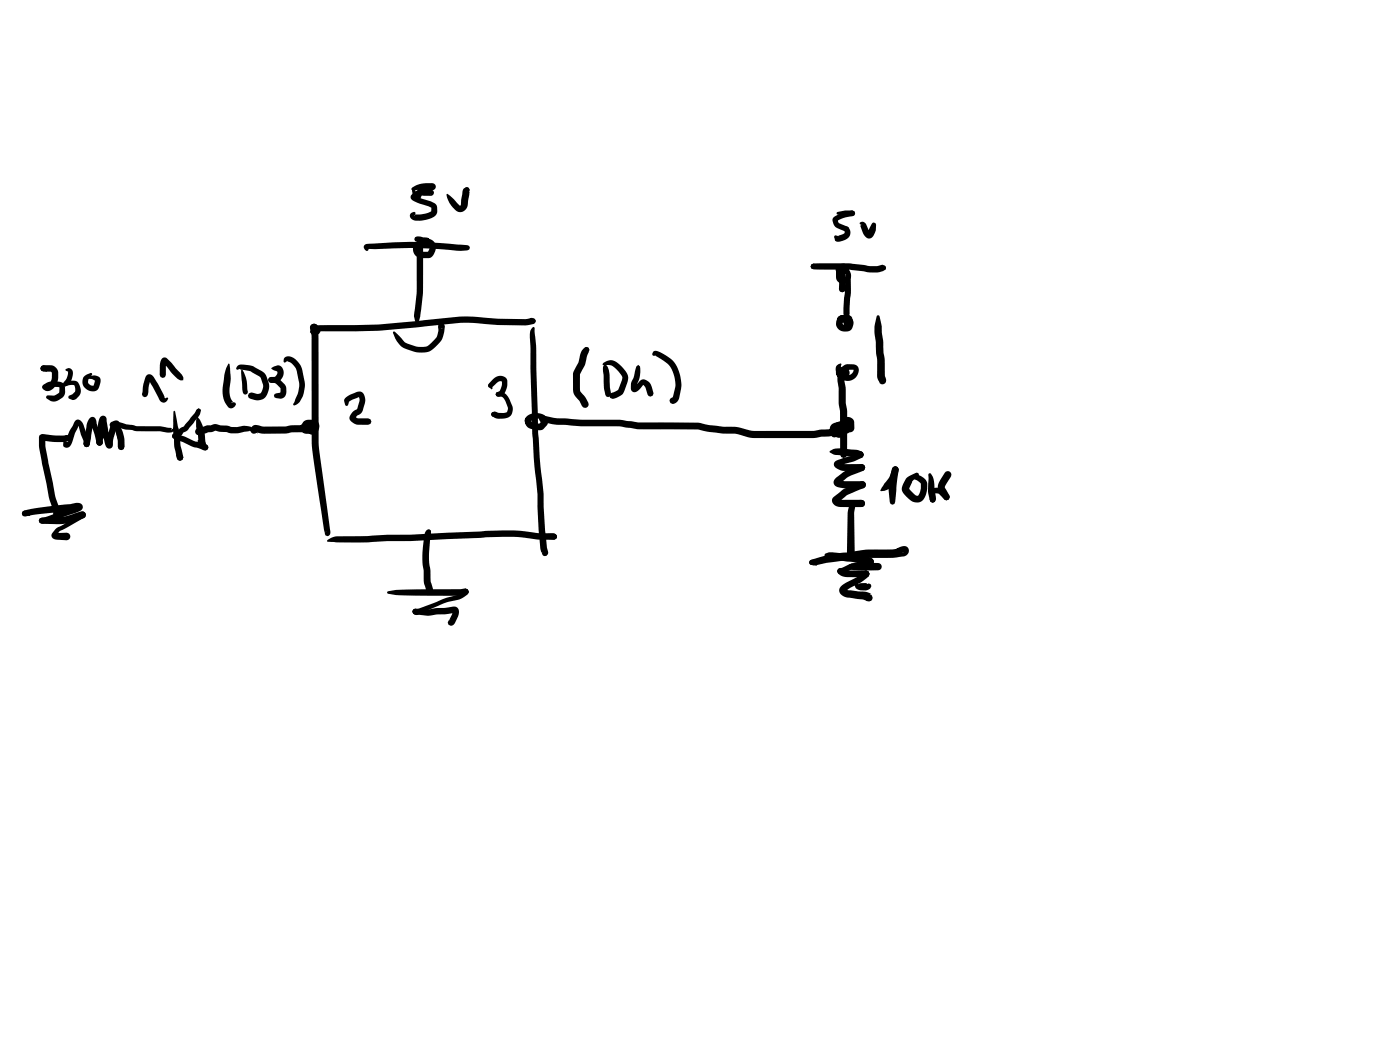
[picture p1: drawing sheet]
<svg xmlns="http://www.w3.org/2000/svg" width="285mm" height="214mm" viewBox="0 0 285 214" stroke-linecap="round" stroke-linejoin="round" font-family="sans-serif">
<g fill="#000">
<path d="M83.9 38.2a6.1 6.1 0 0 1 4-.9 .76 .76 0 0 1 .8 .7 .76 .76 0 0 1-.7 .8l-2 .6-1.4 1.1 .1-.4-.1-.2 1 .4 2 .7a1.83 1.83 0 0 1 1.5 1.9 1.83 1.83 0 0 1-1.7 1.7 4.2 4.2 0 0 1-3.4 .1 .8 .8 0 0 1-.5-1 .8 .8 0 0 1 1-.5l.1 .2-.3 .5 .2-.3 .1 .1a6.1 6.1 0 0 0 3.1-.6l.1-.9 .1 .1-2.7-.9a1.94 1.94 0 0 1-1.6-1.3 3.5 3.5 0 0 1 2-1.7l2.1-.8a.48 .48 0 0 0-.2 .5 .48 .48 0 0 0 .4 .4l-3.9 .3-.3-.3zM84 38.3a.95 .95 0 0 1 .7 1l-.1 .3-.3 .1-.2-.1-.2-.7zM84.5 39.3a6.1 6.1 0 0 1 3.2-.5l-.2 .1a.38 .38 0 0 0-.2 .4 .38 .38 0 0 0 .4 .3h-1.1l-.7-.2-.3 .1 .3-.1-.1 .7-.6 .8a1.19 1.19 0 0 1-.2-1.8 1.29 1.29 0 0 1 1.6-.2l.8-.2a.62 .62 0 0 1 .9 .5 .62 .62 0 0 1-.7 .7 5.9 5.9 0 0 1-3.1-.6zM90.9 39.6l.2-.1 .5 .4 2.1 2 .4-2.3a1.28 1.28 0 0 1 .9-1.5l.5 .2 .1 .4-.1 .4h.1l-.3 2.4a1.58 1.58 0 0 1-1.2 1.6 1.58 1.58 0 0 1-1.8-.8 5.6 5.6 0 0 1-1.4-2.7zM94.7 38.2l.3-.1 .5 .2 .1 .4-.7 .7-.3-.2v-.7l-.1 .1zM74.2 49.9l.3-.2a85.7 85.7 0 0 1 18.9 .1l1.7 .1 .4 .2 .2 .3-.2 .4-.4 .2-1.3 .1a105.4 105.4 0 0 0-17.5-.4h-1.5l.1-.4 .2 .4-.2 .3-.2 .1a.82 .82 0 0 1-.5-1.2zM84.5 48.3a2.27 2.27 0 0 1 1.8 .1l.8 .2a1.89 1.89 0 0 1 1.3 3 1.59 1.59 0 0 1-2 1 1.81 1.81 0 0 1-2-.8 1.81 1.81 0 0 1 .1-2.1l.7-.7a1.46 1.46 0 0 1 2.2-.2l-.2 .6-.2-.4v.2l-.8 .4-.9 1 .2 .6 1.7 .1h-.1l.3-.7v-.6l-2.1-.7a.89 .89 0 0 1-1-.6zM165.2 53.8l.7-.2h2.8a31.7 31.7 0 0 1 7 .3l1.3 .3a5.5 5.5 0 0 0 2.7-.3l.5 .3 .2 .3-.2 .4-.3 .2a5.2 5.2 0 0 1-3.8 .2l-3.2-.4h-7a.71 .71 0 0 1-.7-1.1zM165.2 53.8l.4-.1h.3v.4l.4 .4-.9 .3-.4-.5zM170.4 43.2l1.7-.3h.9a.87 .87 0 0 1 1.1 .5 1.12 1.12 0 0 1-1.5 .6l-2-.3-.3-.3zM170.3 54.3l.7-.2 1 .4a1.65 1.65 0 0 1 1.3 1.8 1.65 1.65 0 0 1-1.8 1.4h-.3a1.44 1.44 0 0 1-1-1.9 1.7 1.7 0 0 1 1.8-2.1 .81 .81 0 0 1 .5 1.1l-.2 .5-.2 .1-.2-.1-.2-.5h-.2l.3 .2-.3 1.4a.6 .6 0 0 0 .8-.2 .6 .6 0 0 0-.1-.7l-1.2-.4h.2l.1-.3 .2 .4h-.3l.7-.4v.3l.3 .2-.1 .6v3l-.2 .4-.4 .2-.5-.2-.2-.4 .1-3a1.34 1.34 0 0 1 1.2-1.6h.1a.67 .67 0 0 1 .6 .6 .67 .67 0 0 1-.4 .7 1.28 1.28 0 0 1-1.4 .6l-.6-.6a1.03 1.03 0 0 1-.1-1.3zM172.3 55.3l.2-.1 .3 .1v.5l-.4 .1-.2-.2z"/>
<path d="M172.3 55.3a.73 .73 0 0 1 .9 .8 32.5 32.5 0 0 1-.2 6.6v3a.32 .32 0 0 0-.3-.4 .32 .32 0 0 0-.4 .3v-.7l.4 .5h-1.1v.6l.3 .1h.5l-.1 .2 .1-.6 .2 .2-1.2-.4 .2-.1-.4 .9-.3 .1a1.07 1.07 0 0 1-.5-1.4 .97 .97 0 0 1 1.3-.7l1.2 .3a1.58 1.58 0 0 1 .1 2.7 2.02 2.02 0 0 1-2.7-.9 1.7 1.7 0 0 1 1.3-2.2h.6a1.06 1.06 0 0 1 1.2 .3 1.06 1.06 0 0 1 .1 1.1 .9 .9 0 0 1-.8 1 .9 .9 0 0 1-.9-.9l-.1-3 .3-3.2 .1-3.3 .1-.4h.1l-.1-.3zM169.9 48l.3-.1 .7 .2-.3-.1 1.3-.5 .1-.3-.2-.6 .2-.3a.83 .83 0 0 1 1.1 .7 1.67 1.67 0 0 1-1.4 2l-.5 .1a.9 .9 0 0 1-1.1-.1 .9 .9 0 0 1-.2-1zM169.7 44.3l1.6-.9 2.1-.5 .5 .1 .2 .4-.1 .4-.4 .2-1.8 .4-1.4 .6 .1-.3 .3 .7 2 .9 .1 .3-.2 .4-.5 .1-1.6-.6a1.71 1.71 0 0 1-.9-2.2zM175.1 45.3l.6-.1 .6 .3 .9 1.8h-.5l.9-1.9 .3-.1 .3 .1 .2 .5a2.68 2.68 0 0 1-1.1 2.6 1.38 1.38 0 0 1-1.6-1l-.5-1.5 .2-.2-.3-.1zM179.5 54.3l.4-.3 .3 .2 .2 .3-.2 .4-.3 .2-.4-.4zM8.9 78.3l1.3-.6 2.2 .1 .5 .3 .3 .4 .1 1.3a1.55 1.55 0 0 1-.7 1.2l-.6 .4a1.87 1.87 0 0 1-1.6 .3l-1-.6 .1-.5 1.6-.1 .9-.5 .1-1.2 .1 .1-1.9-.1-1.1 .6-.4-.2-.2-.4zM8.4 74.5l.6-.1a2.88 2.88 0 0 1 2 .2l.5 .4a3.6 3.6 0 0 1-.7 4.2 1.26 1.26 0 0 1-2.2-.4l.2-.4 .4-.1 .5 .1a1.66 1.66 0 0 0 .9-1.5v-1l-.2-.2h-1.5l-.5-.2-.2-.5zM8.4 74.5l.5-.2 .4 .2 .2 1.2-1.1-.2-.2-.5zM12.9 78a2.83 2.83 0 0 1 3-.1 2.23 2.23 0 0 1 .2 2.7l-.6 .6-.4 .2-.3 .1-.8-.4-.1-.2 .1-.3 .8-.3 .5-.6-.1-1.3h-.9l-1 .3-.4-.2-.1-.3zM13.4 75.1l.5-.2a1.08 1.08 0 0 1 .9 1.7l-.4 1.1a1.99 1.99 0 0 1-1.1 1l-.4-.2-.1-.3 .1-.3a3.1 3.1 0 0 0 1-2.1v-.1l-.5-.2zM17.1 76.6l1.3-.7 .3 .1v.4l-.7 .9a.9 .9 0 0 0 1.1 1.2l.2-1.1 .1 .2-.5-.4-.8-.1-.1-.2a1.49 1.49 0 0 1 2.5 .4l-.3 1.5a1.73 1.73 0 0 1-3 0 1.81 1.81 0 0 1-.1-2.2zM33 73a1.04 1.04 0 0 1 1.5 .5l2.5 2.8 .3 .7v.4l-.5 .1a8.1 8.1 0 0 1-2.8-2.8l-.8-.9a.5 .5 0 0 0 .7 0l-.1 .6v1.9l-.2 .5-.5 .2-.4-.2-.2-.5 .1-2.3z"/>
<path d="M46.5 74.1l.1-.1 .1 .2a14.9 14.9 0 0 1 0 5.5l.2 1.3 .6 1h-.4l.5-.1 .3 .1a.8 .8 0 0 1-.4 1 .8 .8 0 0 1-1.1-.2 5 5 0 0 1-1.1-3.9 11.6 11.6 0 0 1 1.2-4.8zM48.4 74.5l.8-.3 2.4 .4 2.3 1.4 .3 .5 .4 1.2a3.2 3.2 0 0 1-1.2 3.6l-.9 .2-.6-.1-1.2-.4-.2-.4 .2-.5 .4-.2 1.4 .3 .5-.1 .2-.2 .4-1.4-.6-1.7-1.9-1.2-2.3-.5-.4 .2-.2-.1-.1-.2zM49.2 75.2a7.2 7.2 0 0 1 1.2 4.4l-.1 .6-.3 .1-.5-.3-.4-4v-.7zM54.8 76.9a2.3 2.3 0 0 1 2.6 .8l.8 1.1v1.5l-.2 .5-.5 .3h-1.3l-.3-.2-.1-.3 .1-.4 1.2-.3v-.8l-1.1-1.1-1.2-.2-.2-.4zM55.4 74.8a1.54 1.54 0 0 1 1.8-.2 2.05 2.05 0 0 1 .2 2.4 2.05 2.05 0 0 1-2.2 1l-.4-.2-.2-.4a1.03 1.03 0 0 1 1.3-.7h.1a.85 .85 0 0 0 .4-1.1l.2 .1-1.2-.5-.2-.2zM57.9 72.8a2.04 2.04 0 0 1 2.8 1 3.7 3.7 0 0 1 1 2.2 6.3 6.3 0 0 1-.9 6l-.3 .3a.52 .52 0 0 1-.8 0l.9-2.1 .3-1.5-.4-2.5a3.1 3.1 0 0 0-1.3-2.3l-.7-.5-.5 .4h-.2l-.1-.3zM63.3 66.2l.6-.3 .4 .1 .9 .6a1.17 1.17 0 0 1-.5 1.6 1.17 1.17 0 0 1-1.6-.6l.1-.4 .4 .3a.84 .84 0 0 1-.3-1.3zM64 66.4l.7-.2a173.8 173.8 0 0 0 19.9-.8l9-.9h3.6a64.3 64.3 0 0 0 10.2 .4l1-.2-.3 .2 .4-.1 .4 .1 .2 .5-.4 .5-1.1 .3a68.5 68.5 0 0 1-11.4-.5h-2.5l-7.3 .8a132.2 132.2 0 0 1-21.7 1h-.2l.2-.2-.4 .2-.4-.2-.2-.4zM63.2 66.3a.84 .84 0 0 1 1.2-.3 .84 .84 0 0 1 .2 1.2l.1-.4 .1 2.1 .1 21.4 2.3 17.4a1 1 0 0 1-.5 1.4l-.4-.1-.2-.4 .1-.3 .3-.2-.4 .4-.1-.6-2.5-17.1-.1-22.3-.3-1.7zM63.9 66.5l.4-.1 .3 .1 .2 .2-.1-.1-.1 .2 .3 .2v.3l-.4 .2-.5-.1-.3-.5zM80.1 67.5l.3 .1 2.3 2.2a6.4 6.4 0 0 0 3.8 .8l.8-.3 1.6-1.7 .3-1.2v-.9a.59 .59 0 0 0 .9 .3l-.4 .2-.4-.2-.1-.4 .2-.4a.7 .7 0 0 1 .7-.2 .7 .7 0 0 1 .5 .7 5.3 5.3 0 0 1-2.6 4.7 4.4 4.4 0 0 1-3.7 .4 5.9 5.9 0 0 1-2.7-1.2l-1.1-1.5-.5-1.1zM85 49.4l.5-.2 .5 .2 .1 .5v2.5a56.8 56.8 0 0 1-.5 12l-.5 1.5h-.4l-.1-.2a3.9 3.9 0 0 1-.1-2.8l.3-3.2v-9.8z"/>
<path d="M100.4 77.2a1.64 1.64 0 0 1 1.5-.7 1.64 1.64 0 0 1 1.4 1.1 2.74 2.74 0 0 1-1.4 3.1 .58 .58 0 0 1-.7-.1 .58 .58 0 0 1-.2-.7l.8-.4 .4-1v-.8a.85 .85 0 0 0-1.1 .3l-.9 .9-.4 .1-.3-.1-.1-.4 .1-.3zM99.5 78.2l.3-.1 .4 .2 .1 .8-.2 .2-.7-.6zM101 79.9a2.14 2.14 0 0 1 1.7 .2l.8 .9 .7 1.4a1.88 1.88 0 0 1-1.8 2.8h-1.4l-.9-.5-.1-.3a.86 .86 0 0 1 1.4-.4l1.2 .1 .6-.2 .2-.8-.3-1a1.37 1.37 0 0 0-1.2-1.4l-.9-.1-.1-.3zM107.9 64.8a.71 .71 0 0 1 .9 .1 .71 .71 0 0 1 .1 .9l-.4 .1-.4-.1-.2-.4 .2 .2-.3-.5zM108.3 66.7l.3-.1 .3 .2 .3 3.5 .2 10.9a165.2 165.2 0 0 0 1.3 19.8l.3 6.9 .3 3.5 .3 1.2-.2 .4-.5 .2-.4-.2-.2-.4 .2-.3-.2 .3-.3-1-.3-3.6-.3-7.3a253.2 253.2 0 0 1-1.4-28.9l-.1-3.9 .1-.7zM119.1 70.8l.3-.2 .4 .2 .2 .4v.2l-.4 .2-.5 .5v-.7l-.2-.4zM118.8 71l.6-.4 .4 .2a2.02 2.02 0 0 1-.3 1.7 7.9 7.9 0 0 1-1.5 3.8l.1-.1v3.5l1 1.1 .7 1.2a.73 .73 0 0 1-.3 1 .73 .73 0 0 1-1-.3l-.5-1-1.2-1.5a6.5 6.5 0 0 1-.1-3v-1.3l1.1-2.1a5.3 5.3 0 0 1 1-2.8zM122.8 73.9l.6-.3a2.26 2.26 0 0 1 2.8 .7l.6 .6a2.6 2.6 0 0 1 .9 3l-.6 1.6-.5 .9-1.6 .8h-.3l-.5-.2-.2-.4 .2-.5 1.7-.7 .8-2.5a5.2 5.2 0 0 0-2.3-2.5h-1.5l-.2-.3zM123 74.2a.43 .43 0 0 1 .7 .4 5.9 5.9 0 0 1 .4 3l.3 2.7-.2 .4-.4 .2-.4-.2-.4-1.4-.1-2.8a2.69 2.69 0 0 1 0-2.1zM129.6 74.6l.3-.3 .4 .3a5.3 5.3 0 0 1-.6 3.6v.9l-.2-.3-.4-.1 .6-.5a1.53 1.53 0 0 1 1.6-.9 1.53 1.53 0 0 1 1.3 1.3l.5 1.5-.2 .5-.5 .2-.3-.2-.3-.3-.4-1.4-.5-.6h.2l-.6 .6a1.4 1.4 0 0 1-1.8 .8 2.73 2.73 0 0 1-.1-2 5.9 5.9 0 0 0 .9-2.8zM133 71.6l.4-.2a6.6 6.6 0 0 1 5.3 6.7l-.4 2.9a1.62 1.62 0 0 1-1.1 1.2l-.7-.1-.2-.5 .1-.4 .6-.4 .5-2a5.9 5.9 0 0 0-3.8-6.2l-.3-.2 .2-.1-.4 .2-.3-.1-.1-.3zM170.4 74.4l.8-.4 .1 .1-.1 .9a1.3 1.3 0 0 0 1.2 1.4 1.3 1.3 0 0 0 1.4-1.1h-1.2l-.4 .5-.8 .4 .2-.3-.1-.2h.3a.36 .36 0 0 0 .3 .5h-.6l.3-.3 .1 1.5a15 15 0 0 1 .3 4.8l.3 1.5v8.9l-.2 .5-.5 .2-.5-.2-.2-.5-.1-8.8-.2-1.7a19.3 19.3 0 0 0-.3-5.1 2.17 2.17 0 0 1 .3-1.8 1.34 1.34 0 0 1 2.2 .7 1.38 1.38 0 0 1-1.6 1.2 1.38 1.38 0 0 1-1.2-1.5 2.38 2.38 0 0 1 1.5-1.1l.5-.3h.5a1.85 1.85 0 0 1 2 .6 2.29 2.29 0 0 1-2.4 2.7 2.29 2.29 0 0 1-1.9-3.1z"/>
<path d="M178.6 64.3h.4l.5 1.9 .4 5.8a14.7 14.7 0 0 1 .3 4.5l.2 1a.76 .76 0 0 1-.4 .7 .76 .76 0 0 1-.9-.1l-.4-1-.1-.6a12.9 12.9 0 0 0-.2-4.2l-.4-5.8zM8.1 88.6l.5-.2 .4 .2 .2 .5 .1 2.3 1.5 7.3a16.4 16.4 0 0 0 1.3 4.8v.3a1.58 1.58 0 0 1-.1 1.5l-.5 .3-.4-.2-.2-.4 .2-.4-.3 .4-.1-1.4a16.6 16.6 0 0 1-1.2-5l-1-4.4a15.5 15.5 0 0 1-.6-5zM8.1 88.6l.8-.2 2.3 .3 2.6-.1 .6 .2 .5 .5-1 .4a1.5 1.5 0 0 1-1.5 .3l-3.8-.3-.5-.2-.2-.4zM15.4 85.6a1.15 1.15 0 0 1 1.6 .9l1.3 3.5a.83 .83 0 0 1-.7 1 .88 .88 0 0 1-.6-1.1l-1-3.1-.3-.4 .4-.1-.9 2-.5 1.6a1.19 1.19 0 0 1-1.6 1.1l-.2-.1a1.15 1.15 0 0 1 .2-1.2l.7 .2a.37 .37 0 0 0-.6-.1zM17.2 90l.5-.2-.1 .6 .1-.6 .4 .2 .2 .4-.2 .5-.5 .1v-.6v.6l-.4-.2-.2-.4zM18.3 85.1a.9 .9 0 0 1 1.1 0 .9 .9 0 0 1 .3 1l1.2 3.8-.2 .7-.4 .2-.6-.4-1.2-4.6 .3 .2 .4-.1-.4 .8-.5 3.7-.2 .5-.5 .1-.4-.1-.2-.6 .6-3.8zM20.4 84.9a.81 .81 0 0 1 1.1-.1 .81 .81 0 0 1 .2 1l.4 2.4 .6 2.1a.57 .57 0 0 0-.6-.2 .57 .57 0 0 0-.4 .4l.1-1.5 .7-2.4a.97 .97 0 0 1 .8-.9 .97 .97 0 0 1 1 .4l.3 1.7 .6 1.7 .1 1.5-.2 .4-.4 .2-.5-.2-.2-.4v-1.2l-.8-3.5a.55 .55 0 0 0 .6 .5l-.8 3.1a.96 .96 0 0 1-1.1 1.4l-.3-.4-.3-.7-.7-4.7a.47 .47 0 0 0 .4 .4 .47 .47 0 0 0 .4-.2l-.2 1.1a5.2 5.2 0 0 1-.3 2.8v.1a.88 .88 0 0 1-.6 1.1l-.5-.2a2.13 2.13 0 0 1 0-1.9l.2-2.4zM23.7 87.2l.4-.4 .5 .4a2.35 2.35 0 0 1 .7 1.8v1.3a1.1 1.1 0 0 1-.6 1.3 1.1 1.1 0 0 1-.7-1.3v-.8l-.4-1.7zM29.9 76.4a.99 .99 0 0 1 1.4 .4l2 3.6 .2 .5h-.1l.2 .2 .4-.2 .2 .2a.95 .95 0 0 1-.9 .9 .95 .95 0 0 1-1-.9l-2.1-3.8 .5-.1-.5 2.1a1.28 1.28 0 0 1-.7 1.6l-.4-.2-.2-.4 .3-2.1 .4-1.2zM22.5 86l.2-.1a4.5 4.5 0 0 1 3 .5l2.2 .4h1.8a17.2 17.2 0 0 1 5.2 .4v.4v-.3h.3a.43 .43 0 0 1 .1 .6 .43 .43 0 0 1-.6 .2l-2.2-.3h-4.9l-3.9-.8h-.6l.3-.1 .1-.3-.2 .4-.4 .2-.4-.2-.2-.4zM35.3 83.8l.2-.2 .2 .2 .8 4 .3 2.9 .5 2.4-.2 .5-.4 .2a.82 .82 0 0 1-.8-.8 10.7 10.7 0 0 1-.5-3.7l-.2-1.9zM35.2 88.4l.4-.2 .4 .1 .1 .4-.2-.4 1.7 .6 2.2 1 1.5 .4 .5 .2-.4 .1 .4-.1 .4 .2 .2 .4a.92 .92 0 0 1-1.6 .3l-1.5-.4-2.1-1-1.2-.4a1.19 1.19 0 0 1-1-.7z"/>
<path d="M36 92.4l.2-.1 .9 .4 .2 .4-.2 .5-.4 .2-.5-.2-.4-.9zM40.1 84.9a6.3 6.3 0 0 1 1.6 4l.1 1a.87 .87 0 0 1-.5 1.3l-.4-.1-.1-.4 .1-.3-.2 .3-.2-.3-.2-2a6.4 6.4 0 0 1-.2-3.5zM40.2 83.3l.3-.1 .3 .3-.3 1-.5-.8zM40.5 87.1a.73 .73 0 0 1 .7 .8 .73 .73 0 0 1-.7 .7l-.6-.7zM40.1 83.4l.3-.2 .3 .1 .2 .3-.3 1-2.3 2.9-.9 .6-.3 .3a1.52 1.52 0 0 1-1.5 .9l.4-.1-.4 .1-.4-.1-.2-.4 .2-.4 .7-.2h-.1l.8-.9 .9-.5zM41 90l.2-.1 .6 .6-.1-.2 .2 .4-.2 .4-.4 .1-.4-.1-.1-.3zM40.3 89.6a1.54 1.54 0 0 1 1.3 .6l.6 .4 .2 .5-.2 .4-.4 .2-.4-.2-.2-.4 .2 .4-.7-.7-.5-1zM39.9 87.4l.8-.5h.8l.7-.3h.7l.8-.3 1.2 .3 1.4 .1 .9 .2 1.1 .1a4.3 4.3 0 0 1 2.5-.2 .53 .53 0 0 1 .6 .5l1.1 .9-1.7-.5-2.3 .5h-1.3l-3.4-.5h.1l-2.2 .6h-.7l.1-.1a.75 .75 0 0 1-1.1 .3 .75 .75 0 0 1-.1-1.1zM51.3 86.8a1.19 1.19 0 0 1 1.4-.2l1 .3 4.5-.1 1.2-.2 2.8-.1-.1 .1a1.51 1.51 0 0 1 2.4 .7 1.15 1.15 0 0 1-1.3 1 1.91 1.91 0 0 1-1.6-.3 1.56 1.56 0 0 1-.2-1.7 1.56 1.56 0 0 1 1.4-.8 2.14 2.14 0 0 1 1.8 .2 1.59 1.59 0 0 1 .2 1.9 1.59 1.59 0 0 1-1.6 .8l-.4-.3-.2-.6a1.06 1.06 0 0 1 .9-1.5l.5 .4-.4 .5 .4-.2v.6l-.5-.2 .2-.4 .2 .1h-1.1l-.3 .5 .1-.3-.2-.1h.9a.51 .51 0 0 0 0 .8h-.3l-.7 .3h-2.9l-1.2 .3h-4.5l-1.7-.2 .4-.2a.74 .74 0 0 1-1 .4 .74 .74 0 0 1-.3-1.1zM70.3 81a6.6 6.6 0 0 1 3.1-1.3 1.97 1.97 0 0 1 .8 2.6l-.4 1.3a1.56 1.56 0 0 1-1 1l-.5 .6v-.4l.6 .4h2.1l.4 .2 .2 .4-.2 .5-.4 .2h-2.1a1.72 1.72 0 0 1-1.7-1.6l.6-1 .9-.7 .5-1.6-.1-.8h.1l-1.3 .5-.8 .5v-.2l-.3 1h-.5a1.31 1.31 0 0 1-.2-1.3zM100.2 84l.3-.1 .3 .1-.3 .4 .3-.4 .2 .4-.1 .3-.4 .2-.3-.1 .3-.4-.3 .4-.2-.4zM100.2 84l.3-.1 .5 .3v.3l-.5 .4-.3-.2-.2-.3z"/>
<path d="M107.2 84.8a2.87 2.87 0 0 1 4.1 .2 2.03 2.03 0 0 1-1 2.2 2.03 2.03 0 0 1-2.4-.2 1.35 1.35 0 0 1-.8-1.9l.4-.2 .7 .2v.3l-.7 .2 .1-.1a2 2 0 0 0 2.2 .9l.5-.9a1.77 1.77 0 0 0-2.1 .2l.2 .3 1.5 .3-.1 .1 .5-.6v.4l-.5-.7 .2-.7 .5-.2 .4 .2 .2 .4-.1-.2a1.21 1.21 0 0 1-.1 2.1 1.76 1.76 0 0 1-2.2 .4l-.4-.1a1.6 1.6 0 0 1-1.1-2.6zM109.9 84.9a.92 .92 0 0 1 1.2-.2l2.5 .5a136.6 136.6 0 0 0 13.1 .3l3.2 .5 12.2 .1a28.8 28.8 0 0 0 7.5 .8l2 .5a10.7 10.7 0 0 0 4.6 .3h9.4l1.5-.2 1.6-.1 .7-.2 1.3-.1 2.3-.5-.3 .2-.2 .3v-1.1l.2 .4-.5 .6 .1-.1-.1 .2a.67 .67 0 0 0-.4-.6 .67 .67 0 0 0-.7 .2l.1 .3 .3 .1-.3 .2-.4 .7-.1-.5 .3 .2-.5 .1 .3-.5 .1 .2h-.6l.2-.2 .1 1.3a.87 .87 0 0 1-1 .3 .87 .87 0 0 1-.6-.8v-.9a1.65 1.65 0 0 1 1.6-1.2 1.65 1.65 0 0 1 1.6 1.4 1.45 1.45 0 0 1-1.9 1.6 1.22 1.22 0 0 1-.8-1.7l.4-.8a1.55 1.55 0 0 1 2.5-.2 1.22 1.22 0 0 1-.9 1.7 1.15 1.15 0 0 1-.5-2l.4-.5a1.38 1.38 0 0 1 1.5-.6 1.38 1.38 0 0 1 1 1.1v1.3a.98 .98 0 0 1-1 .7h.1l-.5 .2-.8 .1h.1l-.8 .3-5.3 .6h-11a10 10 0 0 1-4.6-.8 31.5 31.5 0 0 1-7.7-.9l-12.4-.1-3.5-.6a124.6 124.6 0 0 1-13-.3l-3.5-.8-.2-.4zM169 91.8a3.7 3.7 0 0 1 3-.4l2.4 .2 .8 .3a.84 .84 0 0 1 .7 .7l-.2 .5-.5 .2-1-.3-3-.3a3.1 3.1 0 0 1-2.3-.7zM170 94l1.7-.7 1.8-.5 1.7-.9 .5 .2 .2 .5-.1 .3-.3 .3a10.7 10.7 0 0 1-3.5 1.2l-1.1 .5a.56 .56 0 0 0 .1-.7l.7 .3h3.8l.5 .2 .2 .5-.3 .5-.5 .2h-3.1a2.85 2.85 0 0 1-2.5-1.1zM169.6 101.3l.2-.1a11.3 11.3 0 0 1 4.5-2.8l1-.4a.74 .74 0 0 1 1 .7l-.1 .4-.4 .3-1.6 .6a8 8 0 0 0-3.4 2.2l-.1 .1 .1-.6 .4 .1h4.1a.75 .75 0 0 1 .8 .7 .75 .75 0 0 1-.8 .7h-2.2a5.7 5.7 0 0 1-2.9-.2l-.4-.3a1.02 1.02 0 0 1-.2-1.4zM170.1 97.4l1.4-1.1a11.4 11.4 0 0 1 3.5-1.6l.4-.2 .5 .2 .3 .5-.3 .6-3.1 1.3-1.7 1.3v-.2l-.2-.4 1.2 .2h3a.82 .82 0 0 1 1 .2 .82 .82 0 0 1 0 1l-.5 .2h-1.1a11.1 11.1 0 0 1-4.1-.3 .98 .98 0 0 1-.7-.7 .98 .98 0 0 1 .4-1zM181.8 95.1l.5-.2a1.03 1.03 0 0 1 .4 1.7 5.1 5.1 0 0 1-2.1 3.1l-1.2 .3-.2-.1 .7-1.2a6.2 6.2 0 0 0 1.7-3.1zM181.9 95l.4-.1 .5 .2 .2 .5-.7 6.6-.2 .4-.4 .2-.4-.2-.1-.4-.3-2.5 .5-3.6 .2-.7zM184.6 97.3l1.9-1 .5 .1 .1 .3-.2 .3-1.2 1.1-.6 1.5v-.2l1.2 1.4 .6 .1 .5-.9 .1-1.5-.5-.5-.8-.4a.6 .6 0 0 1-.3-.7l.7-.2a2.28 2.28 0 0 1 2.2 1.9 4.9 4.9 0 0 1-.8 3.1 1.91 1.91 0 0 1-2.8 0 3.5 3.5 0 0 1-1.6-2.1l.3-1zM189.1 96.4l.2-.1a2.59 2.59 0 0 1 .9 2.3l.1 1.5a2.43 2.43 0 0 1 0 2.1l-.4 .2-.4-.2-.3-.7a9.1 9.1 0 0 1-.1-4.2zM4.6 104.2l.3-.2a43.3 43.3 0 0 1 8.2-1.3l2.3-.3a.92 .92 0 0 1 1.3 .4 .92 .92 0 0 1-.4 1.2l-6 2.1a2.52 2.52 0 0 1-2.2 .4l-.2-.5 .2-.4 1.9-.6 5.7-2.2a.6 .6 0 0 0 .2 1l-2.2 .3a46.6 46.6 0 0 0-8.5 1l-.6-.1-.2-.4zM4.6 104.1l.7-.1 .8 .9-1.2 .2-.3-.2-.2-.3z"/>
<path d="M8.1 105.6l.6-.2 4.3-.2 3.8-1.1a.72 .72 0 0 1 .7 .7l-.2 .5-.4 .2-1.5 .5a9.7 9.7 0 0 1-3.6 .7l-3.3-.1-.4-.1-.2-.5zM11.1 104.6h.3l.4 .2-.2-.3 .3 .2 .2 .3-.2 .4-.5 .2a.69 .69 0 0 1-.3-1zM11.4 107.7l1.6-.9 3.1-2.3a.73 .73 0 0 1 1.1-.2 .73 .73 0 0 1 0 1.1l-5 2.7-.6 1.1v-.4l-.2-.2 2.2-.1a.77 .77 0 0 1 .7 .7 .77 .77 0 0 1-.8 .8l-2-.1a.87 .87 0 0 1-.9-.5 .87 .87 0 0 1 .1-.9zM66.7 109.9a4.6 4.6 0 0 1 3.5-.7l4.6-.1 4.1-.2h4.7l14.2-.7a35.6 35.6 0 0 1 7.6-.2l.7 .1a31.3 31.3 0 0 0 6.8 .5l.4 .4 .1 .3-.2 .4-.4 .2-.3-.1 .1 .1a28.1 28.1 0 0 1-6.6-.5l-1.4-.1a33.8 33.8 0 0 0-6.8 .2l-14.2 .7h-4.7l-4.1 .2h-6.2l-1.9-.1-.1-.2zM87 107.9l.3-.1 .3 .1 .1 .3v.6l-.2 .1-.6-.4zM86.8 108l.5-.2 .3 .1 .2 .4-.2 .3-.2 .1 .3-.1-.3 2.8a17.7 17.7 0 0 0 .2 5.2 7.4 7.4 0 0 0 .6 3.6l-.2 .8-.5 .2-.4-.2-.3-.5a10.1 10.1 0 0 1-.6-4.7 16.8 16.8 0 0 1 .1-6.4l.2-.9zM94.3 120l.5-.2 .4 .2 .2 .5-.1 .4-.5 .2-.4-.2-.2-.4zM110.5 112.1h.1l.6 .2-.3-.3 .4 .2 .2 .4-.2 .4-.4 .2a.85 .85 0 0 1-.4-1.1zM164.8 114.2l1-.4a29.5 29.5 0 0 1 6.1-1.3l4.3-.6h1.4a22.7 22.7 0 0 0 6.1-.3l-.2 .1a.57 .57 0 0 0 .4 .9l-1.3 .2-.4-.1-.1-.4a2.4 2.4 0 0 1 1.7-1.1 1.07 1.07 0 0 1 1.2 1.1 1.07 1.07 0 0 1-1.2 1 26.6 26.6 0 0 1-6.8 .3l-8.7 1-2.6 .5-.8-.2-.2-.4zM164.9 114.2l.6-.1 .7 .7 .1 .4-1.4-.3-.1-.4zM168 112.8l.3-.2a3.9 3.9 0 0 1 2.5 0l5.8 .7a1.46 1.46 0 0 1 1.3 1v.1a.73 .73 0 0 1-.7 .7l-.5-.1-.2-.5 .2 .4-4-.5a13.8 13.8 0 0 1-4.7-1.1l-.1-.3zM170.6 115.9l.5-.2 .3 .1 .2 .3-.1-.2 .8 .3h4.2l.4 .2 .1 .4-.2 .5-.9 .2a13.5 13.5 0 0 1-4.4-.2l-.5-.2-.5-.5v-.3z"/>
<path d="M172.9 115l.4-.2 .5 .2 .1 .4-.2 .4-.4 .1-.3-.1-.2-.4zM172.9 115l.2-.2a26.9 26.9 0 0 1 6-.1 .74 .74 0 0 1 .4 .8 .74 .74 0 0 1-.7 .6l-5.4-.1 .1-.1-.6-.1-.1-.4zM172.6 112.7l.6-.5a.8 .8 0 0 1 .8 .8 .8 .8 0 0 1-.8 .8l-.6-.5-.1-.3zM173 115l.3-.2 .4 .2h-.1l.7 .7v.1h-1.3l-.2-.4zM174.1 118.9l.3-.1 .5 .2v-.2h.3l1.1-.1 .2 .2 .4-.1 .4 .1a.89 .89 0 0 1-.8 1.3h-.9a1.39 1.39 0 0 1-1.6-1zM173.2 102.1l.3-.2 1.6-.1a.75 .75 0 0 1 1 .7 .75 .75 0 0 1-1 .7l-1.4-.1 .4-.3-.2 1.6 .1 8.6a.8 .8 0 0 1-.8 .8 .8 .8 0 0 1-.8-.8l.2-8.6 .3-1.9zM171.3 119.3l1.4-.9a8.5 8.5 0 0 0 3.1-2l-.1 .1 .2-.2 .4-.1 .5 .2 .2 .5-.2 .5-1.3 1-2.4 1.3-.8 .7v-.4l.4 .2 2.1 .2a3.7 3.7 0 0 1 2.6 .6h-.4l.5 .2 .2 .5a.74 .74 0 0 1-.9 .7l-1.2-.4-2.5-.3a2 2 0 0 1-2.2-1.6zM170.7 115.8l1.9-.8a13.3 13.3 0 0 1 4-1.1h.2l-.3 .2a.73 .73 0 0 1 1-.3 .73 .73 0 0 1 .4 .9l-.6 .5-4 .8-2.2 .9-.4-.2-.2-.4zM189.6 99.6a2.39 2.39 0 0 1 3.1 .7l.5 .5 .2 .4-.2 .5-.5 .2-.4-.1-1.1-1.2-1-.2 .2-.4 .1 1.7-.2 .5-.4 .2-.4-.2-.2-.5 .1-1.7zM192.6 96a.74 .74 0 0 1 .9 .1 .74 .74 0 0 1 .1 .9l-1.1 1.8-.1 .5h-.1l1.1 1.7-.2 .7-.5 .2-.5-.2-1.2-2a2.34 2.34 0 0 1 .5-2.1zM78.9 120.5a37.6 37.6 0 0 1 8.9-.5h5.9a1.75 1.75 0 0 1 1.6 .1l.1 .4-.2 .4-.6 .3a57.4 57.4 0 0 1-8.4 .1 31.8 31.8 0 0 1-7.3-.5zM84.1 124.2l.4-.3 2.6 .2 5-.6a1.15 1.15 0 0 1 1.2 .5 1.15 1.15 0 0 1 .1 1.2l-.9 1.8-.7 .4-.5-.2-.1-.4 .1-.4 .4-.2-.2 .1 .7-1.8 .3 .3-5.5 .6-2.4-.3-.5-.2-.1-.4z"/>
<path d="M84.1 124.1l.5-.1 .4 .1-.3 .1 4.1-1.6a15.9 15.9 0 0 1 4.3-1.5l1.2-.9-.1 .3 .2-.5 .4-.1 .5 .2 .1 .4a3.5 3.5 0 0 1-3 1.8l-2.2 .6-5.2 2.3h-.5l-.4-.3-.1-.4zM176.4 121.2l-.1 .4h.2l.2-.7 .2-.1 .5 .7a.68 .68 0 0 1-.4 1 .68 .68 0 0 1-.8-.8z"/>
<circle cx="171.5" cy="58.8" r=".66"/>
<circle cx="20.3" cy="90.1" r=".66"/>
<circle cx="40.4" cy="83.6" r=".41"/>
<circle cx="110.5" cy="85.3" r=".66"/>
<circle cx="175.2" cy="92.6" r=".7"/>
<circle cx="175.4" cy="95.2" r=".71"/>
<circle cx="182.3" cy="95.6" r=".68"/>
<circle cx="112.8" cy="109.4" r=".59"/>
<circle cx="112.8" cy="109.3" r=".6"/>
<circle cx="165.3" cy="114.5" r=".51"/>
<circle cx="171.1" cy="116.3" r=".59"/>
<circle cx="176.3" cy="116.9" r=".71"/>
<circle cx="84.6" cy="124.5" r=".59"/>
</g>
</svg>
